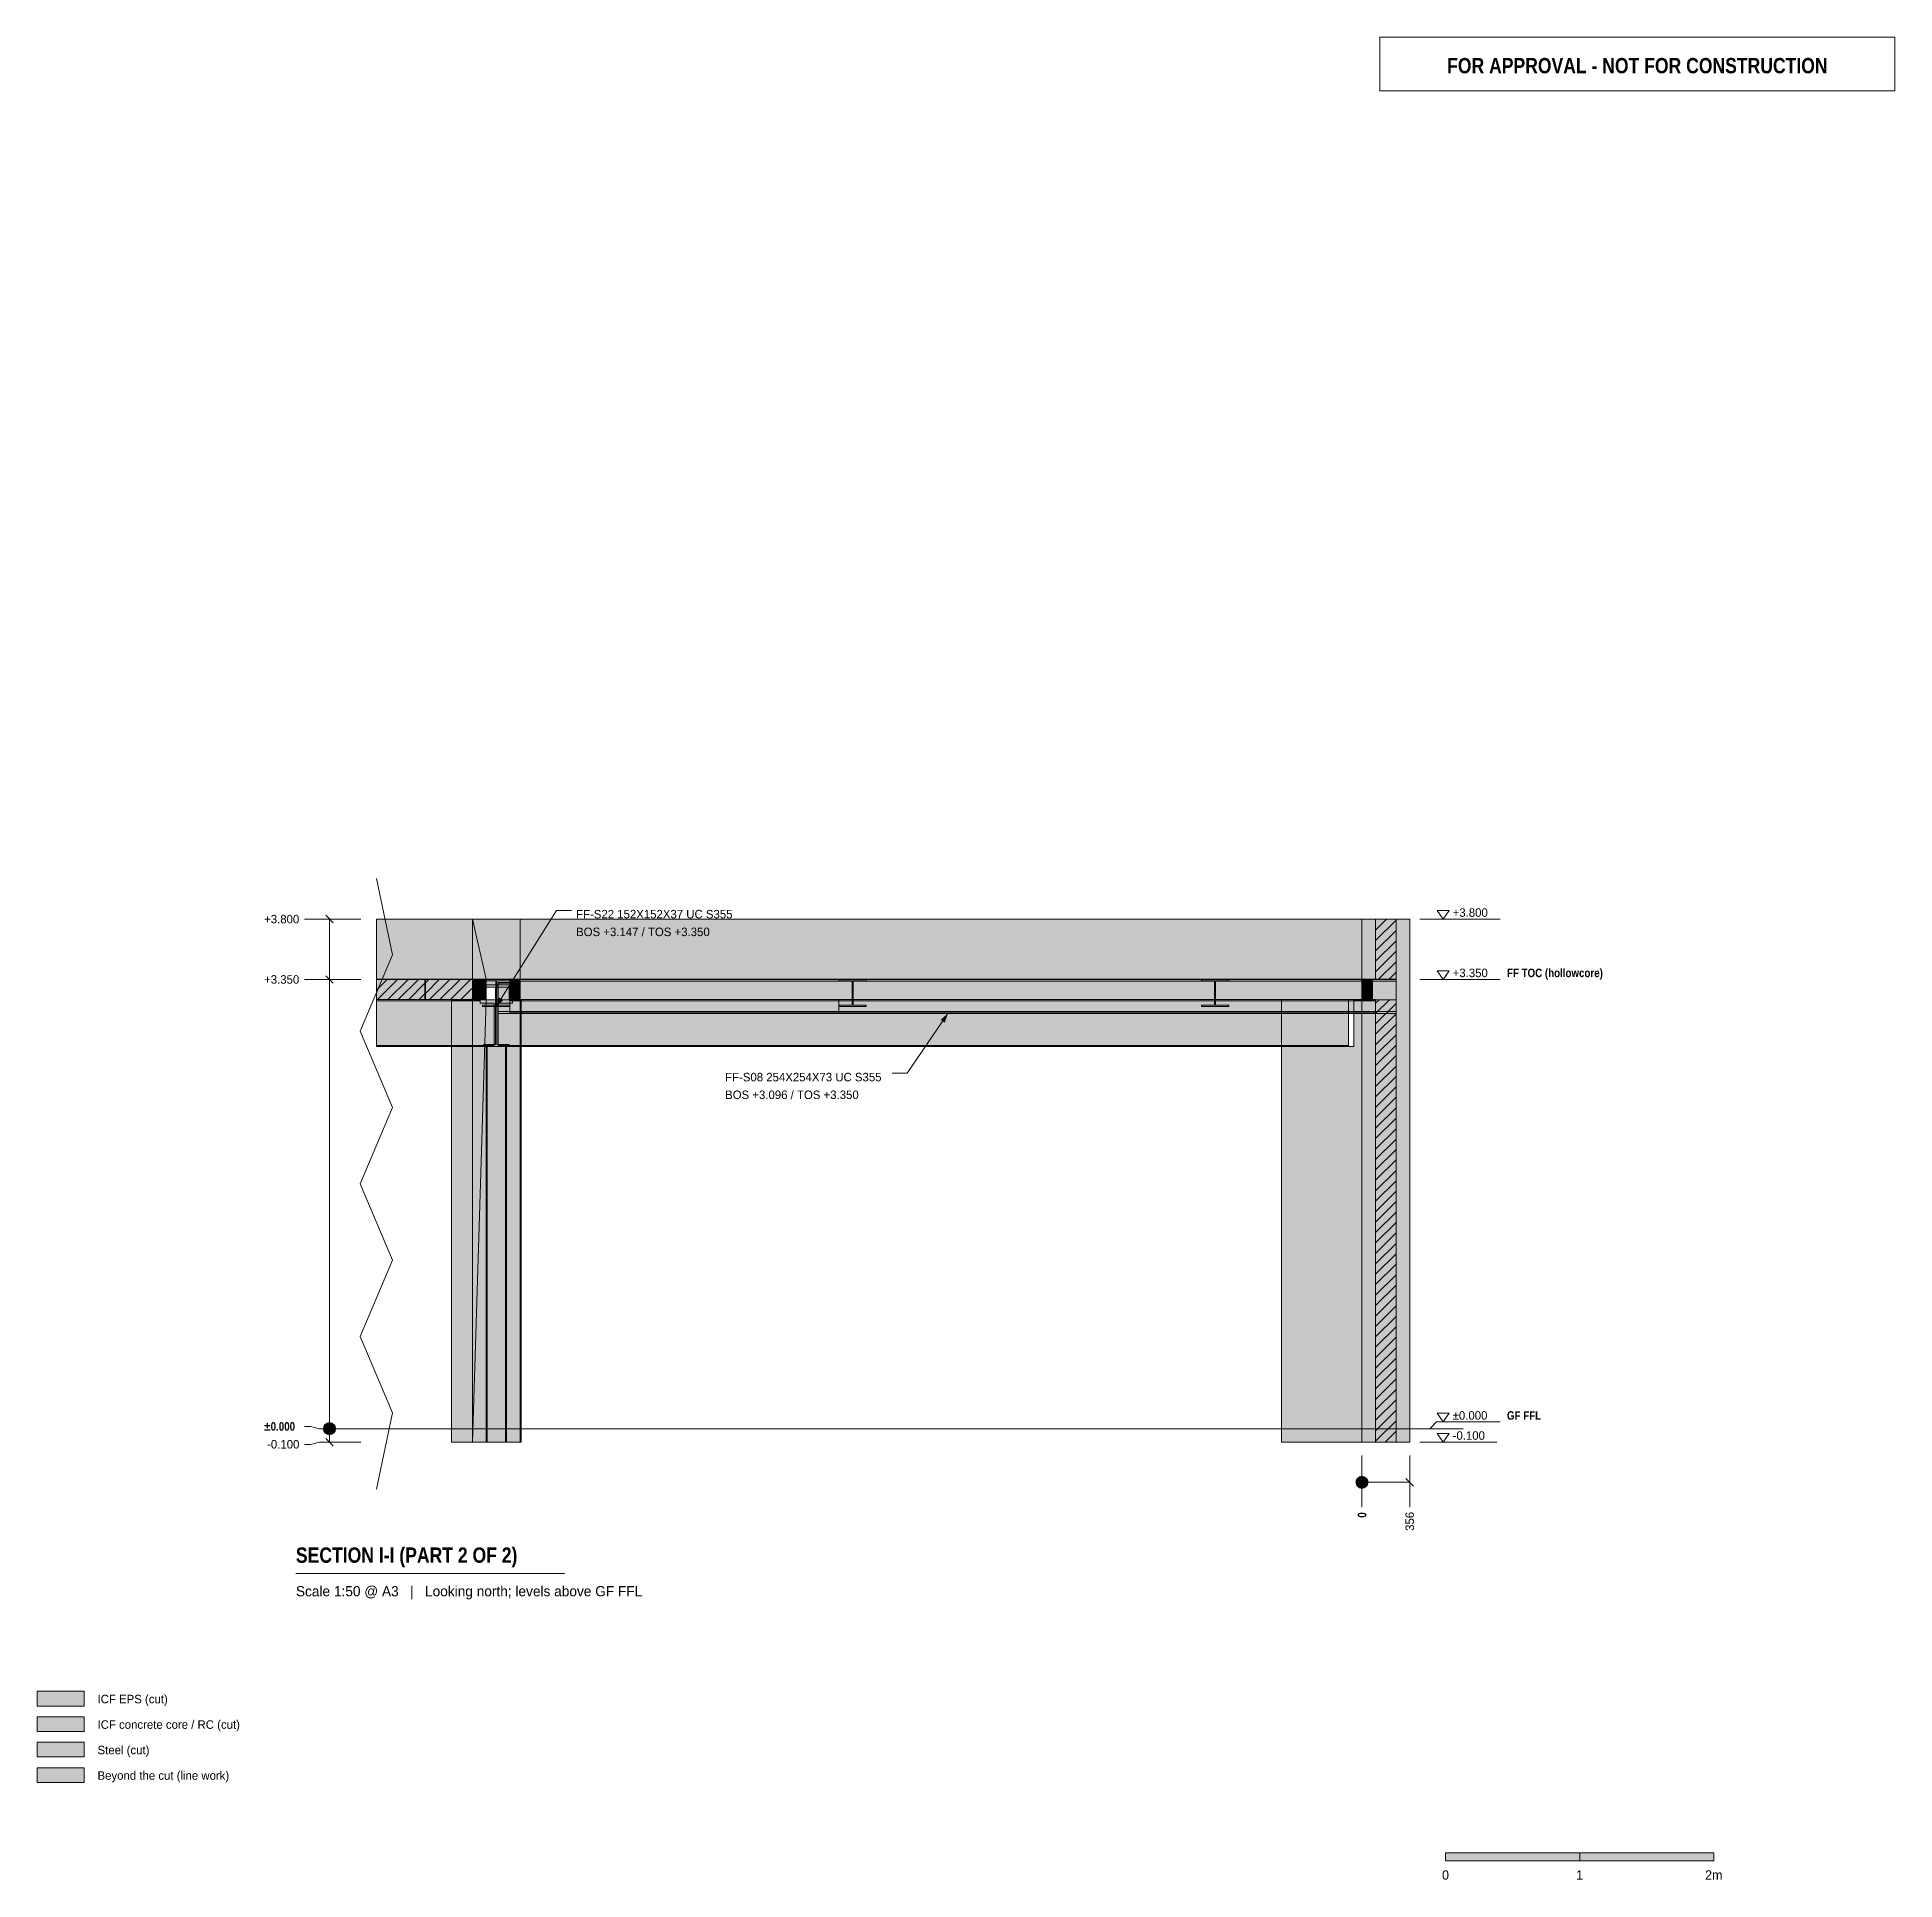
# Model space of a CAD drawing. Header units: millimetres. Extents: x 22145 to 35995, y -3364 to 10377.
import ezdxf
from ezdxf.enums import TextEntityAlignment as Align

# ---------------------------------------------------------------- set-up
doc = ezdxf.new("R2010")
doc.units = ezdxf.units.MM
doc.linetypes.add('DASHED', pattern=[1.524, 1.27, -0.254])
for name, color, linetype in [('FILL-C_BDBDBF', 7, 'Continuous'), ('FILL-EPS', 7, 'Continuous'), ('FILL-INK', 7, 'Continuous'), ('FILL-LIGHT', 7, 'Continuous'), ('FILL-STEEL', 7, 'Continuous'), ('FILL-WHITE', 7, 'Continuous'), ('LINE-CORE', 7, 'Continuous'), ('LINE-INK', 7, 'Continuous'), ('LINE-RED', 7, 'Continuous'), ('LINE-STEEL-DASH', 7, 'DASHED'), ('LINE-STEEL_GREY', 7, 'Continuous'), ('TEXT-INK', 7, 'Continuous'), ('TEXT-RED', 7, 'Continuous'), ('TEXT-STEEL', 7, 'Continuous'), ('TEXT-STEEL_GREY', 7, 'Continuous')]:
    doc.layers.add(name, color=color, linetype=linetype)
doc.styles.add('OpenSansCondensed-Bold', font='OpenSansCondensed-Bold.ttf')

msp = doc.modelspace()

# ---------------------------------------------------------------- texts
at = {"layer": 'TEXT-INK'}
for s, p in [('+3.800', (32698, 3817)), ('+3.800', (23837, 3768)), ('FF-S22 152X152X37 UC S355', (26163, 3805)), ('BOS +3.147 / TOS +3.350', (26163, 3673)), ('+3.350', (23837, 3318)), ('+3.350', (32698, 3367)), ('FF-S08 254X254X73 UC S355', (27274, 2590)), ('BOS +3.096 / TOS +3.350', (27274, 2458)), ('±0.000', (32698, 67)), ('-0.100', (23859, -148)), ('-0.100', (32698, -83)), ('ICF EPS (cut)', (22595, -2048)), ('ICF concrete core / RC (cut)', (22595, -2238)), ('Steel (cut)', (22595, -2428)), ('Beyond the cut (line work)', (22595, -2618))]:
    msp.add_text(s, height=63.5, dxfattribs=at).set_placement(p)
at = {"layer": 'TEXT-INK', "style": 'OpenSansCondensed-Bold'}
for s, height, p in [('±0.000', 63.5, (23837, -15)), ('SECTION I-I (PART 2 OF 2)', 114.3, (24074, -1000))]:
    msp.add_text(s, height=height, dxfattribs=at).set_placement(p)
msp.add_text('0', height=63.5, rotation=90, dxfattribs=at).set_placement((32054, -664))
at = {"layer": 'TEXT-INK'}
msp.add_text('356', height=63.5, rotation=90, dxfattribs=at).set_placement((32410, -762))
for s, p in [('0', (32645, -3363)), ('1', (33645, -3363)), ('2m', (34645, -3363))]:
    msp.add_text(s, height=69.8, dxfattribs=at).set_placement(p, align=Align.CENTER)
at = {"layer": 'TEXT-RED', "style": 'OpenSansCondensed-Bold'}
msp.add_text('FOR APPROVAL - NOT FOR CONSTRUCTION', height=114.3, dxfattribs=at).set_placement((34075, 10107), align=Align.CENTER)
at = {"layer": 'TEXT-STEEL', "style": 'OpenSansCondensed-Bold'}
for s, p in [('FF TOC (hollowcore)', (33103, 3367)), ('GF FFL', (33103, 67))]:
    msp.add_text(s, height=63.5, dxfattribs=at).set_placement(p)
at = {"layer": 'TEXT-STEEL_GREY'}
msp.add_text('Scale 1:50 @ A3   |   Looking north; levels above GF FFL', height=76.2, dxfattribs=at).set_placement((24074, -1250))

# ---------------------------------------------------------------- hatches: boundary and pattern name
at = {"layer": 'FILL-C_BDBDBF', "true_color": 0xbdbdbf}
h = msp.add_hatch(color=9, dxfattribs=at)
h.dxf.hatch_style = 1
h.paths.add_polyline_path([(32276, 3268), (32276, 3351), (32138, 3351), (32124, 3351), (32124, 3800), (32215, 3800), (32276, 3800), (32276, -100), (32185, -100), (32124, -100), (32124, 3199), (32161, 3199), (32276, 3199)])
h = msp.add_hatch(color=9, dxfattribs=at)
h.dxf.hatch_style = 1
h.paths.add_polyline_path([(22145, -2258), (22495, -2258), (22495, -2148), (22145, -2148)])
at = {"layer": 'FILL-EPS', "true_color": 0xccffff}
h = msp.add_hatch(color=7, dxfattribs=at)
h.dxf.hatch_style = 1
h.paths.add_polyline_path([(32022, 3555), (32022, 3800), (32124, 3800), (32124, 3351), (32022, 3351)])
h = msp.add_hatch(color=7, dxfattribs=at)
h.dxf.hatch_style = 1
h.paths.add_polyline_path([(32378, 2013), (32378, -100), (32276, -100), (32276, 3800), (32378, 3800)])
h = msp.add_hatch(color=7, dxfattribs=at)
h.dxf.hatch_style = 1
h.paths.add_polyline_path([(32022, 1703), (32022, 3199), (32124, 3199), (32124, -100), (32022, -100)])
h = msp.add_hatch(color=7, dxfattribs=at)
h.dxf.hatch_style = 1
h.paths.add_polyline_path([(22145, -2068), (22495, -2068), (22495, -1958), (22145, -1958)])
at = {"layer": 'FILL-INK', "true_color": 0x1a1a1f}
h = msp.add_hatch(color=250, dxfattribs=at)
h.dxf.hatch_style = 1
h.paths.add_polyline_path([(25568, 3147), (25589, 3216), (25621, 3196)])
h = msp.add_hatch(color=250, dxfattribs=at)
h.dxf.hatch_style = 1
h.paths.add_polyline_path([(28935, 3096), (28911, 3027), (28880, 3049)])
at = {"layer": 'FILL-INK', "true_color": 0x14141a}
h = msp.add_hatch(color=250, dxfattribs=at)
h.dxf.hatch_style = 1
h.paths.add_polyline_path([(32645, -3223), (33645, -3223), (33645, -3163), (32645, -3163)])
at = {"layer": 'FILL-LIGHT', "true_color": 0xcccccf}
h = msp.add_hatch(color=254, dxfattribs=at)
h.dxf.hatch_style = 1
h.paths.add_polyline_path([(25036, 3350), (25036, 3222), (25036, 3200), (24862, 3200), (24674, 3200), (24674, 3350)])
h = msp.add_hatch(color=254, dxfattribs=at)
h.dxf.hatch_style = 1
h.paths.add_polyline_path([(25101, 3350), (25462, 3350), (25462, 3222), (25462, 3200), (25400, 3200), (25039, 3200), (25039, 3328), (25039, 3350)])
at = {"layer": 'FILL-STEEL', "true_color": 0x0d2973}
h = msp.add_hatch(color=166, dxfattribs=at)
h.dxf.hatch_style = 1
h.paths.add_polyline_path([(25466, 3147), (25466, 3148), (25466, 3158), (25550, 3158), (25564, 3158), (25564, 3184), (25564, 3339), (25481, 3339), (25466, 3339), (25466, 3341), (25466, 3350), (25640, 3350), (25670, 3350), (25670, 3348), (25670, 3339), (25586, 3339), (25572, 3339), (25572, 3312), (25572, 3158), (25655, 3158), (25670, 3158), (25670, 3156), (25670, 3147), (25496, 3147)])
h = msp.add_hatch(color=166, dxfattribs=at)
h.dxf.hatch_style = 1
h.paths.add_polyline_path([(25582, 3110), (25582, 3110), (25582, 3319), (25582, 3327), (25586, 3327), (25695, 3327), (25695, 3328), (25695, 3336), (25695, 3336), (25695, 3350), (28883, 3350), (32278, 3350), (32278, 3343), (32278, 3336), (32278, 3336), (32278, 3118), (32278, 3110), (32278, 3110), (32278, 3096), (29090, 3096), (25695, 3096), (25640, 3096), (25582, 3096), (25582, 3103)])
h = msp.add_hatch(color=166, dxfattribs=at)
h.dxf.hatch_style = 1
h.paths.add_polyline_path([(22145, -2448), (22495, -2448), (22495, -2338), (22145, -2338)])
at = {"layer": 'FILL-WHITE', "true_color": 0xffffff}
h = msp.add_hatch(color=7, dxfattribs=at)
h.dxf.hatch_style = 1
h.paths.add_polyline_path([(25390, 3800), (25390, -100), (25233, -100), (25233, 3200), (24674, 3200), (24674, 3800)])
h = msp.add_hatch(color=7, dxfattribs=at)
h.dxf.hatch_style = 1
h.paths.add_polyline_path([(25390, 3800), (25390, 3351), (24674, 3351), (24674, 3800)])
h = msp.add_hatch(color=7, dxfattribs=at)
h.dxf.hatch_style = 1
h.paths.add_polyline_path([(25390, 3800), (25492, 3351), (25492, 3199), (25492, 3197), (25492, 3197), (25390, -100), (25390, 3800), (25390, 3802)])
h = msp.add_hatch(color=7, dxfattribs=at)
h.dxf.hatch_style = 1
h.paths.add_polyline_path([(25746, 3800), (25746, 3200), (25665, 3200), (25665, 3309), (25390, 3309), (25390, 3800)])
h = msp.add_hatch(color=7, dxfattribs=at)
h.dxf.hatch_style = 1
h.paths.add_polyline_path([(25390, 3800), (25746, 3800), (25746, 3800), (25746, 3800), (25746, 3800), (25746, 3351), (25746, 3351), (25669, 3351), (25669, 3200), (25665, 3200), (25665, 3309), (25492, 3309), (25390, 3309)])
h = msp.add_hatch(color=7, dxfattribs=at)
h.dxf.hatch_style = 1
h.paths.add_polyline_path([(25746, 3800), (25746, 3351), (25492, 3351), (25492, 3309), (25390, 3309), (25390, 3800)])
h = msp.add_hatch(color=7, dxfattribs=at)
h.dxf.hatch_style = 1
h.paths.add_polyline_path([(25390, 3800), (25746, 3800), (25746, 3351), (25492, 3351), (25492, 3199), (25746, 3199), (25746, -100), (25390, -100)])
h = msp.add_hatch(color=7, dxfattribs=at)
h.dxf.hatch_style = 1
h.paths.add_polyline_path([(25746, 3800), (25746, 3351), (25492, 3351), (25390, 3800)])
h = msp.add_hatch(color=7, dxfattribs=at)
h.dxf.hatch_style = 1
h.paths.add_polyline_path([(25390, 3800), (25746, 3800), (25746, 3199), (25746, 3199), (25746, -100), (25746, -100), (25746, -100), (25746, -100), (25390, -100), (25390, 3199), (25746, 3199), (25746, 3351), (25390, 3351)])
h = msp.add_hatch(color=7, dxfattribs=at)
h.dxf.hatch_style = 1
h.paths.add_polyline_path([(32022, 3800), (32022, -100), (31421, -100), (31421, 2849), (31962, 2849), (31962, 3200), (25753, 3200), (25753, -100), (25753, -100), (25753, -100), (25746, -100), (25746, 2849), (25748, 2849), (25748, 3200), (25746, 3200), (25746, 3800)])
h = msp.add_hatch(color=7, dxfattribs=at)
h.dxf.hatch_style = 1
h.paths.add_polyline_path([(25746, 3800), (32022, 3800), (32022, 3351), (25746, 3351)])
h = msp.add_hatch(color=7, dxfattribs=at)
h.dxf.hatch_style = 1
h.paths.add_polyline_path([(25746, 3800), (25746, 3800), (25746, 3800)])
h = msp.add_hatch(color=7, dxfattribs=at)
h.dxf.hatch_style = 1
h.paths.add_polyline_path([(32378, 3800), (32378, -100), (32022, -100), (32022, 3800)])
h = msp.add_hatch(color=7, dxfattribs=at)
h.dxf.hatch_style = 1
h.paths.add_polyline_path([(32022, 3351), (32022, 3351), (32022, 3800), (32022, 3800), (32022, 3800), (32022, 3800), (32378, 3800), (32378, -100), (32022, -100), (32022, -102), (32022, -102), (32022, -102), (32022, -102), (32022, 3199), (32022, 3199), (32100, 3199), (32100, 3351), (32022, 3351), (32022, 3351)])
h = msp.add_hatch(color=7, dxfattribs=at)
h.dxf.hatch_style = 1
h.paths.add_polyline_path([(32378, 3800), (32378, -100), (32022, -100), (32022, 3199), (32276, 3199), (32276, 3351), (32022, 3351), (32022, 3800)])
h = msp.add_hatch(color=7, dxfattribs=at)
h.dxf.hatch_style = 1
h.paths.add_polyline_path([(25390, 3351), (25390, 3199), (25233, 3199), (25233, 3200), (24674, 3200), (24674, 3351)])
h = msp.add_hatch(color=7, dxfattribs=at)
h.dxf.hatch_style = 1
h.paths.add_polyline_path([(25390, 3199), (25390, 3351), (25492, 3351), (25492, 3199), (25390, 3199)])
h = msp.add_hatch(color=7, dxfattribs=at)
h.dxf.hatch_style = 1
h.paths.add_polyline_path([(25466, 3158), (25564, 3158), (25564, 3339), (25466, 3339), (25466, 3350), (25670, 3350), (25670, 3339), (25572, 3339), (25572, 3158), (25670, 3158), (25670, 3147), (25466, 3147)])
h = msp.add_hatch(color=7, dxfattribs=at)
h.dxf.hatch_style = 1
h.paths.add_polyline_path([(25582, 3327), (25695, 3327), (25695, 3336), (32278, 3336), (32278, 3110), (25695, 3110), (25582, 3110)])
h = msp.add_hatch(color=7, dxfattribs=at)
h.dxf.hatch_style = 1
h.paths.add_polyline_path([(25583, 3322), (25689, 3322), (25689, 3336), (32278, 3336), (32278, 3110), (25689, 3110), (25583, 3110)])
h = msp.add_hatch(color=7, dxfattribs=at)
h.dxf.hatch_style = 1
h.paths.add_polyline_path([(25689, 3322), (25689, 3336), (32278, 3336), (32278, 3110), (25689, 3110), (25583, 3110), (25583, 3322)])
h = msp.add_hatch(color=7, dxfattribs=at)
h.dxf.hatch_style = 1
h.paths.add_polyline_path([(25669, 3200), (25669, 3351), (25746, 3351), (25746, 3200)])
h = msp.add_hatch(color=7, dxfattribs=at)
h.dxf.hatch_style = 1
h.paths.add_polyline_path([(25671, 3350), (25671, 3350), (25671, 3350), (25671, 3350), (25670, 3350)])
h = msp.add_hatch(color=7, dxfattribs=at)
h.dxf.hatch_style = 1
h.paths.add_polyline_path([(25689, 3336), (25689, 3350), (32278, 3350), (32278, 3350), (32278, 3350), (32278, 3336), (25689, 3336), (25689, 3336)])
h = msp.add_hatch(color=7, dxfattribs=at)
h.dxf.hatch_style = 1
h.paths.add_polyline_path([(32278, 3350), (32278, 3336), (32278, 3336), (25689, 3336), (25689, 3350), (25689, 3350)])
h = msp.add_hatch(color=7, dxfattribs=at)
h.dxf.hatch_style = 1
h.paths.add_polyline_path([(25695, 3336), (25695, 3350), (32278, 3350), (32278, 3350), (32278, 3350), (32278, 3336), (25695, 3336), (25695, 3336)])
h = msp.add_hatch(color=7, dxfattribs=at)
h.dxf.hatch_style = 1
h.paths.add_polyline_path([(25748, 3200), (25746, 3200), (25746, 3351), (32022, 3351), (32022, 3351), (32023, 3351), (32024, 3352), (32024, 3352), (32024, 3351), (32024, 3351), (32022, 3351), (32022, 3199), (31962, 3199), (31962, 3200), (25753, 3200), (25753, 3199), (25748, 3199)])
h = msp.add_hatch(color=7, dxfattribs=at)
h.dxf.hatch_style = 1
h.paths.add_polyline_path([(28121, 3350), (28121, 3350), (28122, 3350), (28122, 3350), (28326, 3350), (28326, 3339), (28228, 3339), (28228, 3324), (28228, 3158), (28326, 3158), (28326, 3147), (28122, 3147), (28122, 3158), (28220, 3158), (28220, 3339), (28122, 3339), (28122, 3350), (28121, 3350)])
h = msp.add_hatch(color=7, dxfattribs=at)
h.dxf.hatch_style = 1
h.paths.add_polyline_path([(28122, 3158), (28220, 3158), (28220, 3324), (28220, 3339), (28122, 3339), (28122, 3350), (28326, 3350), (28326, 3339), (28228, 3339), (28228, 3158), (28326, 3158), (28326, 3147), (28122, 3147)])
h = msp.add_hatch(color=7, dxfattribs=at)
h.dxf.hatch_style = 1
h.paths.add_polyline_path([(28122, 3158), (28220, 3158), (28220, 3324), (28228, 3324), (28228, 3158), (28326, 3158), (28326, 3147), (28122, 3147)])
h = msp.add_hatch(color=7, dxfattribs=at)
h.dxf.hatch_style = 1
h.paths.add_polyline_path([(28220, 3158), (28220, 3324), (28228, 3324), (28228, 3158), (28326, 3158), (28326, 3147), (28122, 3147), (28122, 3158)])
h = msp.add_hatch(color=7, dxfattribs=at)
h.dxf.hatch_style = 1
h.paths.add_polyline_path([(28327, 3350), (28327, 3350), (28327, 3350), (28327, 3350), (28326, 3350)])
h = msp.add_hatch(color=7, dxfattribs=at)
h.dxf.hatch_style = 1
h.paths.add_polyline_path([(30824, 3350), (30824, 3350), (30825, 3350), (30825, 3350), (31029, 3350), (31029, 3339), (30931, 3339), (30931, 3324), (30931, 3158), (31029, 3158), (31029, 3147), (30825, 3147), (30825, 3158), (30923, 3158), (30923, 3339), (30825, 3339), (30825, 3350), (30824, 3350)])
h = msp.add_hatch(color=7, dxfattribs=at)
h.dxf.hatch_style = 1
h.paths.add_polyline_path([(30825, 3158), (30923, 3158), (30923, 3324), (30923, 3339), (30825, 3339), (30825, 3350), (31029, 3350), (31029, 3339), (30931, 3339), (30931, 3158), (31029, 3158), (31029, 3147), (30825, 3147)])
h = msp.add_hatch(color=7, dxfattribs=at)
h.dxf.hatch_style = 1
h.paths.add_polyline_path([(30825, 3158), (30923, 3158), (30923, 3324), (30931, 3324), (30931, 3158), (31029, 3158), (31029, 3147), (30825, 3147)])
h = msp.add_hatch(color=7, dxfattribs=at)
h.dxf.hatch_style = 1
h.paths.add_polyline_path([(30923, 3158), (30923, 3324), (30931, 3324), (30931, 3158), (31029, 3158), (31029, 3147), (30825, 3147), (30825, 3158)])
h = msp.add_hatch(color=7, dxfattribs=at)
h.dxf.hatch_style = 1
h.paths.add_polyline_path([(31030, 3350), (31030, 3350), (31030, 3350), (31030, 3350), (31029, 3350)])
h = msp.add_hatch(color=7, dxfattribs=at)
h.dxf.hatch_style = 1
h.paths.add_polyline_path([(32022, 3351), (32100, 3351), (32100, 3199), (32022, 3199)])
h = msp.add_hatch(color=7, dxfattribs=at)
h.dxf.hatch_style = 1
h.paths.add_polyline_path([(25447, 3200), (25447, 3190), (24674, 3190), (24674, 3200)])
h = msp.add_hatch(color=7, dxfattribs=at)
h.dxf.hatch_style = 1
h.paths.add_polyline_path([(25447, 3200), (25447, 3190), (24674, 3190), (24674, 3200)])
h = msp.add_hatch(color=7, dxfattribs=at)
h.dxf.hatch_style = 1
h.paths.add_polyline_path([(25447, 3190), (25447, 3172), (25553, 3172), (25553, 2858), (25447, 2858), (24674, 2858), (24674, 3190)])
h = msp.add_hatch(color=7, dxfattribs=at)
h.dxf.hatch_style = 1
h.paths.add_polyline_path([(25447, 3190), (25447, 3172), (25553, 3172), (25553, 2858), (25447, 2858), (24674, 2858), (24674, 3190)])
h = msp.add_hatch(color=7, dxfattribs=at)
h.dxf.hatch_style = 1
h.paths.add_polyline_path([(25233, -100), (25233, 3199), (25390, 3199), (25390, -100)])
h = msp.add_hatch(color=7, dxfattribs=at)
h.dxf.hatch_style = 1
h.paths.add_polyline_path([(25492, 3309), (25492, 3199), (25746, 3199), (25746, -100), (25390, -100), (25390, 3309)])
h = msp.add_hatch(color=7, dxfattribs=at)
h.dxf.hatch_style = 1
h.paths.add_polyline_path([(25492, 3199), (25746, 3199), (25746, -100), (25390, -100), (25492, 3199)])
h = msp.add_hatch(color=7, dxfattribs=at)
h.dxf.hatch_style = 1
h.paths.add_polyline_path([(25471, 3309), (25471, 3309), (25472, 3309), (25471, 3309)])
h = msp.add_hatch(color=7, dxfattribs=at)
h.dxf.hatch_style = 1
h.paths.add_polyline_path([(25472, 2865), (25563, 2865), (25563, 3293), (25472, 3293), (25472, 3309), (25664, 3309), (25664, 3293), (25573, 3293), (25573, 2865), (25664, 2865), (25664, 2849), (25472, 2849)])
h = msp.add_hatch(color=7, dxfattribs=at)
h.dxf.hatch_style = 1
h.paths.add_polyline_path([(25472, 3309), (25664, 3309), (25664, 3293), (25573, 3293), (25573, 2865), (25664, 2865), (25664, 2849), (25472, 2849), (25472, 2865), (25563, 2865), (25563, 3293), (25472, 3293), (25472, 3309)])
h = msp.add_hatch(color=7, dxfattribs=at)
h.dxf.hatch_style = 1
h.paths.add_polyline_path([(25583, 2858), (25583, 3172), (25689, 3172), (25689, 3190), (31922, 3190), (31922, 2858), (25689, 2858)])
h = msp.add_hatch(color=7, dxfattribs=at)
h.dxf.hatch_style = 1
h.paths.add_polyline_path([(25689, 3172), (25689, 3190), (31922, 3190), (31922, 2858), (25689, 2858), (25583, 2858), (25583, 3172)])
h = msp.add_hatch(color=7, dxfattribs=at)
h.dxf.hatch_style = 1
h.paths.add_polyline_path([(25665, 3309), (25665, 3309), (25665, 3309), (25664, 3309)])
h = msp.add_hatch(color=7, dxfattribs=at)
h.dxf.hatch_style = 1
h.paths.add_polyline_path([(25670, 3200), (28122, 3200), (28122, 3190), (25670, 3190)])
h = msp.add_hatch(color=7, dxfattribs=at)
h.dxf.hatch_style = 1
h.paths.add_polyline_path([(28122, 3200), (28122, 3100), (25670, 3100), (25670, 3200)])
h = msp.add_hatch(color=7, dxfattribs=at)
h.dxf.hatch_style = 1
h.paths.add_polyline_path([(25670, 3100), (25670, 3190), (28122, 3190), (28122, 3100), (25670, 3100)])
h = msp.add_hatch(color=7, dxfattribs=at)
h.dxf.hatch_style = 1
h.paths.add_polyline_path([(25689, 3190), (25689, 3200), (31922, 3200), (31922, 3200), (31922, 3200), (31922, 3190), (25689, 3190), (25689, 3190)])
h = msp.add_hatch(color=7, dxfattribs=at)
h.dxf.hatch_style = 1
h.paths.add_polyline_path([(31922, 3200), (31922, 3190), (31922, 3190), (25689, 3190), (25689, 3200), (25689, 3200)])
h = msp.add_hatch(color=7, dxfattribs=at)
h.dxf.hatch_style = 1
h.paths.add_polyline_path([(25746, -100), (25746, -100), (25746, 2849), (25748, 2849), (25748, 3199), (25753, 3199), (25753, 3200), (25753, 3199), (25753, -100), (25746, -100), (25746, -100)])
h = msp.add_hatch(color=7, dxfattribs=at)
h.dxf.hatch_style = 1
h.paths.add_polyline_path([(25750, 3200), (32124, 3200), (32124, 3190), (25750, 3190)])
h = msp.add_hatch(color=7, dxfattribs=at)
h.dxf.hatch_style = 1
h.paths.add_polyline_path([(32124, 3200), (32124, 3100), (25750, 3100), (25750, 3200)])
h = msp.add_hatch(color=7, dxfattribs=at)
h.dxf.hatch_style = 1
h.paths.add_polyline_path([(28122, 3200), (28122, 3100), (25750, 3100), (25750, 3200)])
h = msp.add_hatch(color=7, dxfattribs=at)
h.dxf.hatch_style = 1
h.paths.add_polyline_path([(25750, 3200), (28122, 3200), (28122, 3190), (25750, 3190)])
h = msp.add_hatch(color=7, dxfattribs=at)
h.dxf.hatch_style = 1
h.paths.add_polyline_path([(25750, 3190), (32124, 3190), (32124, 3100), (25750, 3100)])
h = msp.add_hatch(color=7, dxfattribs=at)
h.dxf.hatch_style = 1
h.paths.add_polyline_path([(25750, 3190), (28122, 3190), (28122, 3100), (25750, 3100)])
h = msp.add_hatch(color=7, dxfattribs=at)
h.dxf.hatch_style = 1
h.paths.add_polyline_path([(31421, 3199), (31421, 3199), (31421, 3199), (31421, 3199), (31421, 3199), (31421, 2849), (31962, 2849), (31962, 3199), (32022, 3199), (32022, -100), (31421, -100)])
h = msp.add_hatch(color=7, dxfattribs=at)
h.dxf.hatch_style = 1
h.paths.add_polyline_path([(25582, 3110), (25695, 3110), (32278, 3110), (32278, 3110), (32278, 3110), (32278, 3096), (25695, 3096), (25582, 3096)])
h = msp.add_hatch(color=7, dxfattribs=at)
h.dxf.hatch_style = 1
h.paths.add_polyline_path([(25583, 3110), (25689, 3110), (32278, 3110), (32278, 3110), (32278, 3110), (32278, 3096), (25689, 3096), (25583, 3096)])
h = msp.add_hatch(color=7, dxfattribs=at)
h.dxf.hatch_style = 1
h.paths.add_polyline_path([(32278, 3110), (32278, 3096), (32278, 3096), (25689, 3096), (25583, 3096), (25583, 3110)])
h = msp.add_hatch(color=7, dxfattribs=at)
h.dxf.hatch_style = 1
h.paths.add_polyline_path([(25447, 2858), (25553, 2858), (25553, 2849), (25447, 2849), (24674, 2849), (24674, 2858)])
h = msp.add_hatch(color=7, dxfattribs=at)
h.dxf.hatch_style = 1
h.paths.add_polyline_path([(25447, 2858), (25553, 2858), (25553, 2849), (25447, 2849), (24674, 2849), (24674, 2858)])
h = msp.add_hatch(color=7, dxfattribs=at)
h.dxf.hatch_style = 1
h.paths.add_polyline_path([(25390, 2849), (25746, 2849), (25746, 2851), (25746, 2851), (25746, -100), (25746, -100), (25390, -100)])
h = msp.add_hatch(color=7, dxfattribs=at)
h.dxf.hatch_style = 1
h.paths.add_polyline_path([(25746, 2849), (25746, -100), (25390, -100), (25390, 2849)])
h = msp.add_hatch(color=7, dxfattribs=at)
h.dxf.hatch_style = 1
h.paths.add_polyline_path([(25746, 2849), (25746, -100), (25390, -100), (25390, 2849)])
h = msp.add_hatch(color=7, dxfattribs=at)
h.dxf.hatch_style = 1
h.paths.add_polyline_path([(25390, 2849), (25746, 2849), (25746, -100), (25390, -100)])
h = msp.add_hatch(color=7, dxfattribs=at)
h.dxf.hatch_style = 1
h.paths.add_polyline_path([(25499, 2849), (25499, -100), (25492, -100), (25492, 2849)])
h = msp.add_hatch(color=7, dxfattribs=at)
h.dxf.hatch_style = 1
h.paths.add_polyline_path([(25492, 2849), (25499, 2849), (25499, -100), (25492, -100)])
h = msp.add_hatch(color=7, dxfattribs=at)
h.dxf.hatch_style = 1
h.paths.add_polyline_path([(25499, 2849), (25499, -100), (25492, -100), (25492, 2849)])
h = msp.add_hatch(color=7, dxfattribs=at)
h.dxf.hatch_style = 1
h.paths.add_polyline_path([(25492, 2849), (25499, 2849), (25499, -100), (25492, -100)])
h = msp.add_hatch(color=7, dxfattribs=at)
h.dxf.hatch_style = 1
h.paths.add_polyline_path([(25499, 2849), (25637, 2849), (25637, -100), (25499, -100), (25499, 2849)])
h = msp.add_hatch(color=7, dxfattribs=at)
h.dxf.hatch_style = 1
h.paths.add_polyline_path([(25499, -100), (25499, 2849), (25637, 2849), (25637, -100), (25499, -100)])
h = msp.add_hatch(color=7, dxfattribs=at)
h.dxf.hatch_style = 1
h.paths.add_polyline_path([(25499, 2849), (25637, 2849), (25637, -100), (25499, -100), (25499, 2849)])
h = msp.add_hatch(color=7, dxfattribs=at)
h.dxf.hatch_style = 1
h.paths.add_polyline_path([(25499, -100), (25499, 2849), (25637, 2849), (25637, -100), (25499, -100)])
h = msp.add_hatch(color=7, dxfattribs=at)
h.dxf.hatch_style = 1
h.paths.add_polyline_path([(25583, 2858), (25689, 2858), (31922, 2858), (31922, 2858), (31922, 2858), (31922, 2849), (25689, 2849), (25583, 2849)])
h = msp.add_hatch(color=7, dxfattribs=at)
h.dxf.hatch_style = 1
h.paths.add_polyline_path([(25583, 2858), (31922, 2858), (31922, 2849), (31922, 2849), (25689, 2849), (25583, 2849)])
h = msp.add_hatch(color=7, dxfattribs=at)
h.dxf.hatch_style = 1
h.paths.add_polyline_path([(25644, 2849), (25644, -100), (25637, -100), (25637, 2849)])
h = msp.add_hatch(color=7, dxfattribs=at)
h.dxf.hatch_style = 1
h.paths.add_polyline_path([(25637, 2849), (25644, 2849), (25644, -100), (25637, -100)])
h = msp.add_hatch(color=7, dxfattribs=at)
h.dxf.hatch_style = 1
h.paths.add_polyline_path([(25644, 2849), (25644, -100), (25637, -100), (25637, 2849)])
h = msp.add_hatch(color=7, dxfattribs=at)
h.dxf.hatch_style = 1
h.paths.add_polyline_path([(25637, 2849), (25644, 2849), (25644, -100), (25637, -100)])
h = msp.add_hatch(color=7, dxfattribs=at)
h.dxf.hatch_style = 1
h.paths.add_polyline_path([(24369, 0), (24368, 12), (24363, 23), (24356, 32), (24347, 39), (24336, 43), (24324, 45), (24313, 43), (24302, 39), (24292, 32), (24285, 23), (24281, 12), (24279, 0), (24281, -12), (24285, -23), (24292, -32), (24302, -39), (24313, -43), (24324, -45), (24336, -43), (24347, -39), (24356, -32), (24363, -23), (24368, -12)])
h = msp.add_hatch(color=7, dxfattribs=at)
h.dxf.hatch_style = 1
h.paths.add_polyline_path([(31421, -100), (31421, -100), (31421, -100)])
h = msp.add_hatch(color=7, dxfattribs=at)
h.dxf.hatch_style = 1
h.paths.add_polyline_path([(32067, -400), (32065, -388), (32061, -377), (32054, -368), (32044, -361), (32034, -357), (32022, -355), (32010, -357), (32000, -361), (31990, -368), (31983, -377), (31979, -388), (31977, -400), (31979, -412), (31983, -423), (31990, -432), (32000, -439), (32010, -443), (32022, -445), (32034, -443), (32044, -439), (32054, -432), (32061, -423), (32065, -412)])
h = msp.add_hatch(color=7, dxfattribs=at)
h.dxf.hatch_style = 1
h.paths.add_polyline_path([(22145, -2638), (22495, -2638), (22495, -2528), (22145, -2528)])
h = msp.add_hatch(color=7, dxfattribs=at)
h.dxf.hatch_style = 1
h.paths.add_polyline_path([(33645, -3223), (34645, -3223), (34645, -3163), (33645, -3163)])

# ---------------------------------------------------------------- linework, layer by layer
at = {"layer": 'LINE-CORE', "lineweight": 5}
for points in [[(25390, 3800), (25390, 3800), (25390, -100), (25390, -100), (25390, -100), (25390, -100), (25233, -100), (25233, 3200), (24674, 3200), (24674, 3800)], [(25390, 3800), (25390, 3800), (25390, 3800), (25390, 3800), (25390, 3351), (24674, 3351), (24674, 3800)], [(25390, 3800), (25492, 3351), (25492, 3199), (25492, 3199), (25492, 3199), (25492, 3197), (25492, 3197), (25390, -100), (25390, 3800), (25390, 3802)], [(25746, 3800), (25746, 3800), (25746, 3200), (25665, 3200), (25665, 3309), (25390, 3309), (25390, 3800), (25390, 3800)], [(25390, 3800), (25746, 3800), (25746, 3800), (25746, 3800), (25746, 3800), (25746, 3351), (25746, 3351), (25669, 3351), (25669, 3200), (25665, 3200), (25665, 3309), (25492, 3309), (25390, 3309)], [(25746, 3800), (25746, 3351), (25492, 3351), (25492, 3309), (25390, 3309), (25390, 3800)], [(25390, 3800), (25746, 3800), (25746, 3351), (25492, 3351), (25492, 3199), (25746, 3199), (25746, -100), (25390, -100)], [(25746, 3800), (25746, 3351), (25492, 3351), (25390, 3800), (25390, 3800)], [(25390, 3800), (25746, 3800), (25746, 3199), (25746, 3199), (25746, -100), (25746, -100), (25746, -100), (25746, -100), (25746, -100), (25390, -100), (25390, 3199), (25746, 3199), (25746, 3351), (25390, 3351)], [(32022, 3800), (32022, -100), (31421, -100), (31421, 2849), (31962, 2849), (31962, 3200), (25753, 3200), (25753, -100), (25753, -100), (25753, -100), (25746, -100), (25746, 2849), (25748, 2849), (25748, 3200), (25746, 3200), (25746, 3800)], [(25746, 3800), (32022, 3800), (32022, 3351), (25746, 3351)], [(25746, 3800), (25746, 3800), (25746, 3800)], [(32378, 3800), (32378, -100), (32022, -100), (32022, 3800)], [(32022, 3351), (32022, 3351), (32022, 3800), (32022, 3800), (32022, 3800), (32022, 3800), (32378, 3800), (32378, -100), (32022, -100), (32022, -102), (32022, -102), (32022, -102), (32022, -102), (32022, 3199), (32022, 3199), (32100, 3199), (32100, 3351), (32022, 3351), (32022, 3351)], [(32378, 3800), (32378, -100), (32022, -100), (32022, 3199), (32276, 3199), (32276, 3351), (32022, 3351), (32022, 3800)], [(25390, 3351), (25390, 3199), (25233, 3199), (25233, 3200), (24674, 3200), (24674, 3351)], [(25390, 3199), (25390, 3199), (25390, 3351), (25492, 3351), (25492, 3351), (25492, 3351), (25492, 3351), (25492, 3199), (25390, 3199), (25390, 3199)], [(25466, 3158), (25564, 3158), (25564, 3339), (25466, 3339), (25466, 3350), (25670, 3350), (25670, 3339), (25572, 3339), (25572, 3158), (25670, 3158), (25670, 3147), (25466, 3147)], [(25582, 3327), (25695, 3327), (25695, 3336), (32278, 3336), (32278, 3110), (25695, 3110), (25582, 3110)], [(25583, 3322), (25689, 3322), (25689, 3336), (32278, 3336), (32278, 3110), (25689, 3110), (25689, 3110), (25583, 3110)], [(25689, 3322), (25689, 3336), (32278, 3336), (32278, 3110), (25689, 3110), (25583, 3110), (25583, 3322)], [(25669, 3200), (25669, 3351), (25746, 3351), (25746, 3351), (25746, 3200), (25669, 3200)], [(25671, 3350), (25671, 3350), (25671, 3350), (25671, 3350), (25670, 3350)], [(25689, 3336), (25689, 3350), (32278, 3350), (32278, 3350), (32278, 3350), (32278, 3350), (32278, 3336), (25689, 3336), (25689, 3336), (25689, 3336)], [(32278, 3350), (32278, 3336), (32278, 3336), (25689, 3336), (25689, 3350), (25689, 3350)], [(25695, 3336), (25695, 3350), (32278, 3350), (32278, 3350), (32278, 3350), (32278, 3350), (32278, 3336), (25695, 3336), (25695, 3336), (25695, 3336)], [(25748, 3200), (25746, 3200), (25746, 3351), (25746, 3351), (32022, 3351), (32022, 3351), (32023, 3351), (32024, 3352), (32024, 3352), (32024, 3351), (32024, 3351), (32022, 3351), (32022, 3199), (31962, 3199), (31962, 3200), (25753, 3200), (25753, 3199), (25748, 3199)], [(28121, 3350), (28121, 3350), (28122, 3350), (28122, 3350), (28326, 3350), (28326, 3339), (28228, 3339), (28228, 3324), (28228, 3324), (28228, 3158), (28326, 3158), (28326, 3147), (28122, 3147), (28122, 3158), (28220, 3158), (28220, 3339), (28122, 3339), (28122, 3350), (28121, 3350)], [(28122, 3158), (28220, 3158), (28220, 3324), (28220, 3339), (28122, 3339), (28122, 3350), (28326, 3350), (28326, 3339), (28228, 3339), (28228, 3158), (28326, 3158), (28326, 3147), (28122, 3147)], [(28122, 3158), (28220, 3158), (28220, 3324), (28228, 3324), (28228, 3324), (28228, 3158), (28326, 3158), (28326, 3147), (28122, 3147)], [(28220, 3158), (28220, 3324), (28220, 3324), (28228, 3324), (28228, 3158), (28326, 3158), (28326, 3147), (28122, 3147), (28122, 3158)], [(28327, 3350), (28327, 3350), (28327, 3350), (28327, 3350), (28326, 3350)], [(30824, 3350), (30824, 3350), (30825, 3350), (30825, 3350), (31029, 3350), (31029, 3339), (30931, 3339), (30931, 3324), (30931, 3324), (30931, 3158), (31029, 3158), (31029, 3147), (30825, 3147), (30825, 3158), (30923, 3158), (30923, 3339), (30825, 3339), (30825, 3350), (30824, 3350)], [(30825, 3158), (30923, 3158), (30923, 3324), (30923, 3339), (30825, 3339), (30825, 3350), (31029, 3350), (31029, 3339), (30931, 3339), (30931, 3158), (31029, 3158), (31029, 3147), (30825, 3147)], [(30825, 3158), (30923, 3158), (30923, 3324), (30931, 3324), (30931, 3324), (30931, 3158), (31029, 3158), (31029, 3147), (30825, 3147)], [(30923, 3158), (30923, 3324), (30923, 3324), (30931, 3324), (30931, 3158), (31029, 3158), (31029, 3147), (30825, 3147), (30825, 3158)], [(31030, 3350), (31030, 3350), (31030, 3350), (31030, 3350), (31029, 3350)], [(32022, 3351), (32100, 3351), (32100, 3199), (32022, 3199)], [(25447, 3200), (25447, 3200), (25447, 3190), (24674, 3190), (24674, 3200)], [(25447, 3200), (25447, 3190), (24674, 3190), (24674, 3200)], [(25447, 3190), (25447, 3172), (25553, 3172), (25553, 3172), (25553, 2858), (25447, 2858), (24674, 2858), (24674, 3190)], [(25447, 3190), (25447, 3172), (25553, 3172), (25553, 2858), (25553, 2858), (25447, 2858), (24674, 2858), (24674, 3190)], [(25233, -100), (25233, 3199), (25390, 3199), (25390, 3199), (25390, -100), (25233, -100)], [(25492, 3309), (25492, 3199), (25746, 3199), (25746, -100), (25390, -100), (25390, 3309)], [(25492, 3199), (25492, 3199), (25746, 3199), (25746, -100), (25746, -100), (25746, -100), (25390, -100), (25492, 3199), (25492, 3199)], [(25471, 3309), (25471, 3309), (25472, 3309), (25471, 3309)], [(25472, 2865), (25563, 2865), (25563, 3293), (25472, 3293), (25472, 3309), (25664, 3309), (25664, 3309), (25664, 3309), (25664, 3309), (25664, 3293), (25573, 3293), (25573, 2865), (25664, 2865), (25664, 2849), (25472, 2849)], [(25472, 3309), (25472, 3309), (25664, 3309), (25664, 3293), (25573, 3293), (25573, 2865), (25664, 2865), (25664, 2849), (25472, 2849), (25472, 2865), (25563, 2865), (25563, 3293), (25472, 3293), (25472, 3309), (25472, 3309)], [(25583, 2858), (25583, 3172), (25689, 3172), (25689, 3190), (31922, 3190), (31922, 2858), (25689, 2858), (25583, 2858)], [(25689, 3172), (25689, 3190), (31922, 3190), (31922, 2858), (25689, 2858), (25583, 2858), (25583, 3172), (25583, 3172)], [(25665, 3309), (25665, 3309), (25665, 3309), (25664, 3309)], [(25670, 3200), (28122, 3200), (28122, 3190), (25670, 3190)], [(28122, 3200), (28122, 3100), (25670, 3100), (25670, 3200)], [(25670, 3100), (25670, 3190), (28122, 3190), (28122, 3190), (28122, 3190), (28122, 3100), (25670, 3100), (25670, 3100)], [(25689, 3190), (25689, 3200), (31922, 3200), (31922, 3200), (31922, 3200), (31922, 3200), (31922, 3190), (25689, 3190), (25689, 3190), (25689, 3190)], [(31922, 3200), (31922, 3190), (31922, 3190), (25689, 3190), (25689, 3200), (25689, 3200)], [(25746, -100), (25746, -100), (25746, 2849), (25748, 2849), (25748, 3199), (25753, 3199), (25753, 3200), (25753, 3199), (25753, 3199), (25753, -100), (25746, -100), (25746, -100)], [(25750, 3200), (32124, 3200), (32124, 3200), (32124, 3190), (25750, 3190), (25750, 3190)], [(32124, 3200), (32124, 3100), (25750, 3100), (25750, 3200)], [(28122, 3200), (28122, 3100), (25750, 3100), (25750, 3200)], [(25750, 3200), (28122, 3200), (28122, 3190), (25750, 3190)], [(25750, 3190), (32124, 3190), (32124, 3100), (25750, 3100)], [(25750, 3190), (28122, 3190), (28122, 3190), (28122, 3100), (25750, 3100), (25750, 3100)], [(31421, 3199), (31421, 3199), (31421, 3199), (31421, 3199), (31421, 3199), (31421, 2849), (31962, 2849), (31962, 3199), (32022, 3199), (32022, -100), (32022, -100), (31421, -100)], [(25582, 3110), (25695, 3110), (32278, 3110), (32278, 3110), (32278, 3110), (32278, 3110), (32278, 3096), (25695, 3096), (25695, 3096), (25582, 3096)], [(25583, 3110), (25689, 3110), (32278, 3110), (32278, 3110), (32278, 3110), (32278, 3110), (32278, 3096), (25689, 3096), (25689, 3096), (25583, 3096)], [(32278, 3110), (32278, 3096), (32278, 3096), (25689, 3096), (25583, 3096), (25583, 3110)], [(25447, 2858), (25447, 2858), (25553, 2858), (25553, 2849), (25447, 2849), (24674, 2849), (24674, 2858)], [(25447, 2858), (25553, 2858), (25553, 2849), (25447, 2849), (25447, 2849), (24674, 2849), (24674, 2858)], [(25390, 2849), (25746, 2849), (25746, 2851), (25746, 2851), (25746, -100), (25746, -100), (25390, -100)], [(25746, 2849), (25746, -100), (25746, -100), (25390, -100), (25390, 2849), (25390, 2849)], [(25746, 2849), (25746, -100), (25390, -100), (25390, 2849)], [(25390, 2849), (25746, 2849), (25746, -100), (25390, -100)], [(25499, 2849), (25499, -100), (25492, -100), (25492, 2849)], [(25492, 2849), (25499, 2849), (25499, -100), (25492, -100)], [(25499, 2849), (25499, -100), (25492, -100), (25492, 2849)], [(25492, 2849), (25499, 2849), (25499, -100), (25492, -100)], [(25499, 2849), (25499, 2849), (25637, 2849), (25637, -100), (25637, -100), (25637, -100), (25637, -100), (25499, -100), (25499, 2849), (25499, 2849)], [(25499, -100), (25499, -100), (25499, 2849), (25637, 2849), (25637, 2849), (25637, 2849), (25637, 2849), (25637, -100), (25499, -100), (25499, -100)], [(25499, 2849), (25499, 2849), (25637, 2849), (25637, -100), (25637, -100), (25637, -100), (25637, -100), (25499, -100), (25499, 2849), (25499, 2849)], [(25499, -100), (25499, -100), (25499, 2849), (25637, 2849), (25637, 2849), (25637, 2849), (25637, 2849), (25637, -100), (25499, -100), (25499, -100)], [(25583, 2858), (25689, 2858), (31922, 2858), (31922, 2858), (31922, 2858), (31922, 2858), (31922, 2849), (25689, 2849), (25689, 2849), (25583, 2849)], [(25583, 2858), (31922, 2858), (31922, 2849), (31922, 2849), (25689, 2849), (25583, 2849)], [(25644, 2849), (25644, -100), (25637, -100), (25637, 2849)], [(25637, 2849), (25644, 2849), (25644, -100), (25637, -100)], [(25644, 2849), (25644, -100), (25637, -100), (25637, 2849)], [(25637, 2849), (25644, 2849), (25644, -100), (25637, -100)], [(31421, -100), (31421, -100), (31421, -100)]]:
    msp.add_lwpolyline(points, close=True, dxfattribs=at)
at = {"layer": 'LINE-INK', "lineweight": 5}
for p, q in [((24794, 3533), (24674, 4102)), ((24183, 3800), (24139, 3800)), ((24249, 3800), (24183, 3800)), ((24559, 3800), (24249, 3800)), ((24352, 3772), (24296, 3828)), ((24324, -100), (24324, 3800)), ((25568, 3147), (26018, 3865)), ((26018, 3865), (26128, 3865)), ((32453, 3800), (32528, 3800)), ((32528, 3800), (32578, 3800)), ((32578, 3800), (33053, 3800)), ((24554, 2964), (24794, 3533)), ((24183, 3350), (24139, 3350)), ((24249, 3350), (24183, 3350)), ((24559, 3350), (24249, 3350)), ((24352, 3322), (24296, 3378)), ((32453, 3350), (32528, 3350)), ((32528, 3350), (32578, 3350)), ((32578, 3350), (33053, 3350)), ((28935, 3096), (28630, 2650)), ((24794, 2395), (24554, 2964)), ((28630, 2650), (28520, 2650)), ((24554, 1826), (24794, 2395)), ((24794, 1257), (24554, 1826)), ((24554, 688), (24794, 1257)), ((24794, 119), (24554, 688)), ((24183, 17), (24139, 17)), ((24249, 0), (24183, 17)), ((24559, 0), (24249, 0)), ((24674, -450), (24794, 119)), ((32453, 0), (32528, 0)), ((32528, 0), (32578, 50)), ((32578, 50), (33053, 50)), ((24183, -117), (24139, -117)), ((24249, -100), (24183, -117)), ((24559, -100), (24249, -100)), ((24352, -128), (24296, -72)), ((32453, -100), (32528, -100)), ((32528, -100), (32578, -100)), ((32578, -100), (33028, -100)), ((32022, -200), (32022, -475)), ((32378, -200), (32378, -475)), ((32022, -400), (32378, -400)), ((32350, -372), (32406, -428)), ((32022, -475), (32022, -541)), ((32022, -541), (32022, -585)), ((32378, -475), (32378, -541)), ((32378, -541), (32378, -585)), ((24074, -1080), (26077, -1080))]:
    msp.add_line(p, q, dxfattribs=at)
for points in [[(32022, 3555), (32022, 3800), (32124, 3800), (32124, 3351), (32022, 3351)], [(32124, 3199), (32161, 3199), (32276, 3199), (32276, 3268), (32276, 3351), (32138, 3351), (32124, 3351), (32022, 3351), (32022, 3555), (32022, 3800), (32124, 3800), (32215, 3800), (32276, 3800), (32378, 3800), (32378, 2013), (32378, -100), (32276, -100), (32185, -100), (32124, -100), (32022, -100), (32022, 1703), (32022, 3199)], [(32276, 3268), (32276, 3351), (32138, 3351), (32124, 3351), (32124, 3800), (32215, 3800), (32276, 3800), (32276, -100), (32185, -100), (32124, -100), (32124, 3199), (32161, 3199), (32276, 3199)], [(32378, 2013), (32378, -100), (32276, -100), (32276, 3800), (32378, 3800)], [(32628, 3800), (32583, 3865), (32673, 3865)], [(25036, 3350), (25036, 3222), (25036, 3200), (24862, 3200), (24674, 3200), (24674, 3350)], [(25101, 3350), (25462, 3350), (25462, 3222), (25462, 3200), (25400, 3200), (25039, 3200), (25039, 3328), (25039, 3350)], [(25466, 3147), (25466, 3148), (25466, 3158), (25550, 3158), (25564, 3158), (25564, 3184), (25564, 3339), (25481, 3339), (25466, 3339), (25466, 3341), (25466, 3350), (25640, 3350), (25670, 3350), (25670, 3348), (25670, 3339), (25586, 3339), (25572, 3339), (25572, 3312), (25572, 3158), (25655, 3158), (25670, 3158), (25670, 3156), (25670, 3147), (25496, 3147)], [(25582, 3110), (25582, 3110), (25582, 3319), (25582, 3327), (25586, 3327), (25695, 3327), (25695, 3328), (25695, 3336), (25695, 3336), (25695, 3350), (28883, 3350), (32278, 3350), (32278, 3343), (32278, 3336), (32278, 3336), (32278, 3118), (32278, 3110), (32278, 3110), (32278, 3096), (29090, 3096), (25695, 3096), (25640, 3096), (25582, 3096), (25582, 3103)], [(32628, 3350), (32583, 3415), (32673, 3415)], [(32022, 1703), (32022, 3199), (32124, 3199), (32124, -100), (32022, -100)], [(32628, 50), (32583, 115), (32673, 115)], [(32628, -100), (32583, -35), (32673, -35)], [(22145, -2068), (22495, -2068), (22495, -1958), (22145, -1958)], [(22145, -2258), (22495, -2258), (22495, -2148), (22145, -2148)], [(22145, -2448), (22495, -2448), (22495, -2338), (22145, -2338)], [(22145, -2638), (22495, -2638), (22495, -2528), (22145, -2528)], [(32645, -3223), (33645, -3223), (33645, -3163), (32645, -3163)], [(33645, -3223), (34645, -3223), (34645, -3163), (33645, -3163)]]:
    msp.add_lwpolyline(points, close=True, dxfattribs=at)
for centre in [(24324, 0), (32022, -400)]:
    msp.add_circle(centre, 45, dxfattribs=at)
at = {"layer": 'LINE-RED', "lineweight": 5}
msp.add_lwpolyline([(32155, 9977), (35995, 9977), (35995, 10377), (32155, 10377)], close=True, dxfattribs=at)
at = {"layer": 'LINE-STEEL-DASH', "lineweight": 5}
msp.add_line((24274, 0), (32778, 0), dxfattribs=at)
at = {"layer": 'LINE-STEEL_GREY', "lineweight": 5}
for p, q in [((32124, 3718), (32206, 3800)), ((32124, 3796), (32128, 3800)), ((32124, 3641), (32276, 3793)), ((32124, 3563), (32276, 3715)), ((32124, 3485), (32276, 3637)), ((32124, 3407), (32276, 3560)), ((32146, 3351), (32276, 3482)), ((24674, 3270), (24754, 3350)), ((24674, 3348), (24676, 3350)), ((24682, 3200), (24832, 3350)), ((24760, 3200), (24910, 3350)), ((24837, 3200), (24987, 3350)), ((25039, 3246), (25143, 3350)), ((25039, 3324), (25065, 3350)), ((25071, 3200), (25221, 3350)), ((25148, 3200), (25298, 3350)), ((25226, 3200), (25376, 3350)), ((25304, 3200), (25454, 3350)), ((32224, 3351), (32276, 3404)), ((32276, 3326), (32276, 3326)), ((24915, 3200), (25036, 3321)), ((24993, 3200), (25036, 3243)), ((25382, 3200), (25462, 3280)), ((25460, 3200), (25462, 3202)), ((32124, 3096), (32227, 3199)), ((32124, 3174), (32149, 3199)), ((32276, 3248), (32276, 3248)), ((32124, 3018), (32276, 3171)), ((32124, 2941), (32276, 3093)), ((32124, 2863), (32276, 3015)), ((32124, 2785), (32276, 2937)), ((32124, 2707), (32276, 2860)), ((32124, 2629), (32276, 2782)), ((32124, 2552), (32276, 2704)), ((32124, 2474), (32276, 2626)), ((32124, 2396), (32276, 2548)), ((32124, 2318), (32276, 2471)), ((32124, 2240), (32276, 2393)), ((32124, 2163), (32276, 2315)), ((32124, 2085), (32276, 2237)), ((32124, 2007), (32276, 2160)), ((32124, 1929), (32276, 2082)), ((32124, 1852), (32276, 2004)), ((32124, 1774), (32276, 1926)), ((32124, 1696), (32276, 1848)), ((32124, 1618), (32276, 1771)), ((32124, 1540), (32276, 1693)), ((32124, 1463), (32276, 1615)), ((32124, 1385), (32276, 1537)), ((32124, 1307), (32276, 1460)), ((32124, 1229), (32276, 1382)), ((32124, 1152), (32276, 1304)), ((32124, 1074), (32276, 1226)), ((32124, 996), (32276, 1148)), ((32124, 918), (32276, 1071)), ((32124, 840), (32276, 993)), ((32124, 763), (32276, 915)), ((32124, 685), (32276, 837)), ((32124, 607), (32276, 759)), ((32124, 529), (32276, 682)), ((32124, 452), (32276, 604)), ((32124, 374), (32276, 526)), ((32124, 296), (32276, 448)), ((32124, 218), (32276, 371)), ((32124, 140), (32276, 293)), ((32124, 63), (32276, 215)), ((32124, -15), (32276, 137)), ((32124, -93), (32276, 59)), ((32195, -100), (32276, -18)), ((32273, -100), (32276, -96))]:
    msp.add_line(p, q, dxfattribs=at)

msp.set_redraw_order([(e.dxf.handle, doc.entitydb.next_handle()) for e in msp.query("TEXT MTEXT ATTDEF DIMENSION ARC_DIMENSION")])  # texts and dimensions are drawn at this point

doc.saveas('drawing.dxf')
